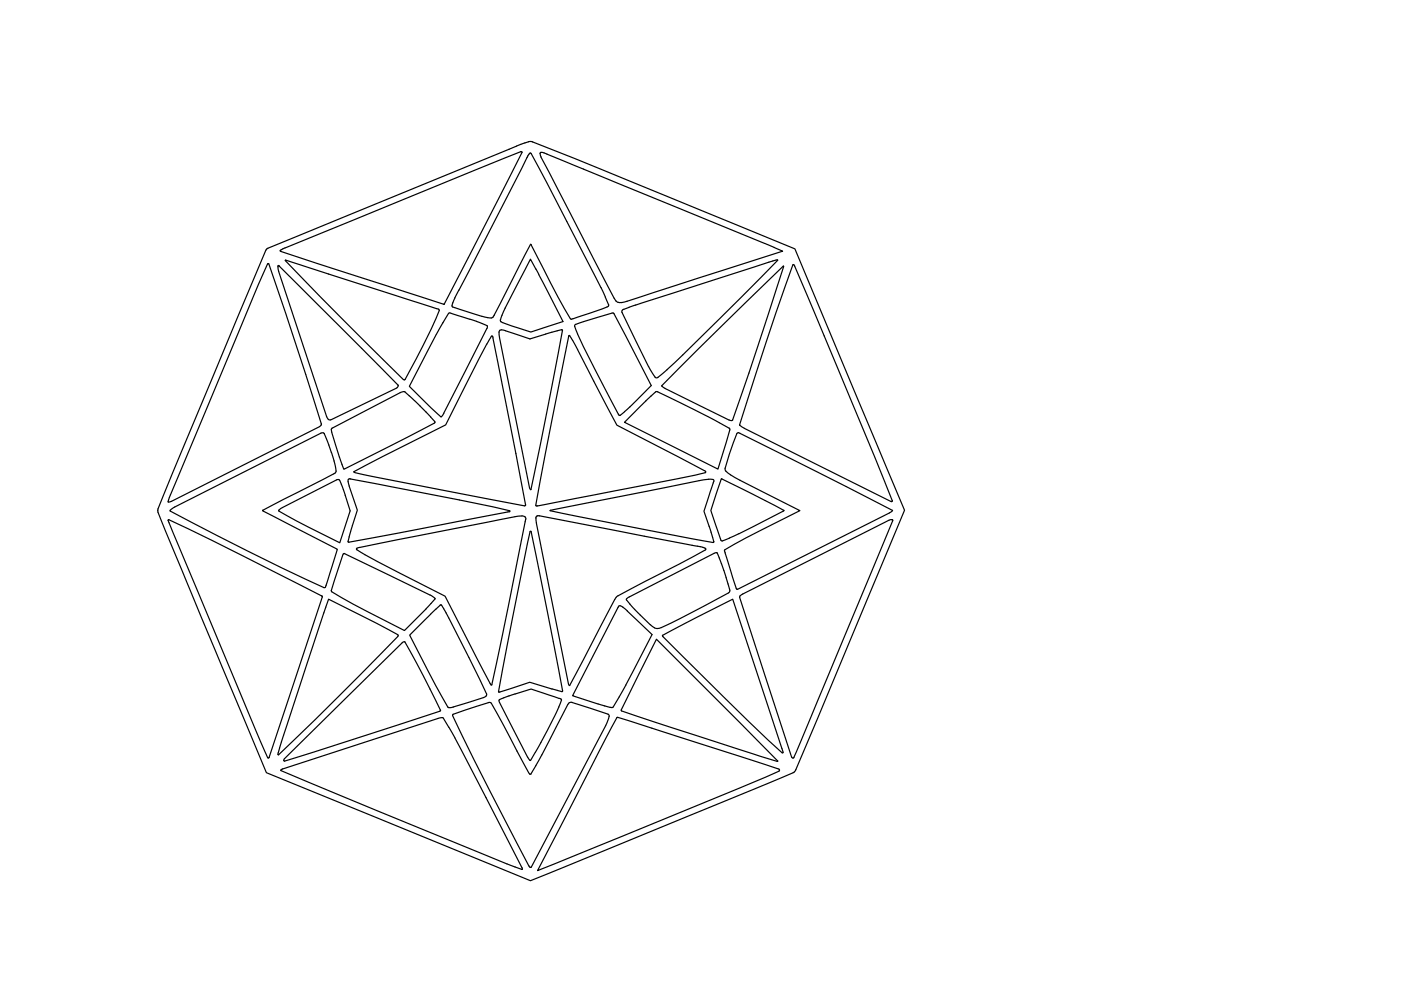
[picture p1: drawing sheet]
<svg xmlns="http://www.w3.org/2000/svg" width="297mm" height="210mm" viewBox="0 0 297 210" stroke-linecap="round" stroke-linejoin="round" font-family="sans-serif">
<!-- layer: 0 -->
<g fill="none" stroke="#000" stroke-width=".25">
<path d="M109.5 31l-52.7 21.6M111.3 30.3l-1.8 .7M111.3 30.3a2.02 2.02 0 0 1 1.6-.2l9 3.5 46.6 19.2 23.3 55.4-18.5 44.1-4.6 10.9-.3 .5-8.5 3.6-47.4 19.4-56-22.9-21.4-51.2-1.6-4.3a696.3 696.3 0 0 1 11.7-28.5l11.2-26.8 .4-.4M112.1 32.7l-15.7 30.4M112.1 32.7l.3-.2 .2 .1 1.6 2.8 14.1 27.5M116 32.7l49.9 20.6-34.2 10.9M116 32.7l-.2-.1a1.07 1.07 0 0 0-1.3-.1l.2 .8 15.5 30M57 56h-.3l-1.9 4.3-18.7 44.6M57 56a694.9 694.9 0 0 1 11.1 34.1l-.4 .3M59.1 56.3l25.3 25.3M59.1 56.3h-.1a1.18 1.18 0 0 0 .1 1.3l10.1 30.7 .4 .6M60 52.8l50.5-20.7 .2 .2-2.4 4.7-14.1 27.5"/>
<path d="M60 52.8l-.6 .4 7.6 2.6 27.2 8.7M60.6 55.2l32.5 10.5a107.7 107.7 0 0 1-7.4 14.8h-.2M60.6 55.1l-.1 .1a736.8 736.8 0 0 0 25 25.3M164.8 55.1l-30.1 9.6M164.8 55.1l.1 .1M164.9 55.2l-12.6 12.7-10.9 10.5M166.1 56.5h-.1l-3.8 3.6a589 589 0 0 0-21.9 21.8l.7 .4M166.1 56.5l-7.3 22.6-3.5 9.9M96.5 63.2l-.6 1.4v.4l.1 .1 6.5 2a3 3 0 0 0 2 .2l6.8-13.3 1.2-2.2 .1 .1a218.6 218.6 0 0 0 8.5 15.8l6.6-2.2 1.3-.6M101 68.1l2.2 .9 .1 .2-.1 .5M101 68.1l-5.8-1.7-2.7 4.5M103.2 73l-8.7 17.1-19.4 9.9"/>
<path d="M103.2 69.7l-9.2 18.2-.5 .5-2.1-1.9-4.6-4.6 5.7-11M103.2 73l1-1.7h.2l7 35.7M106.1 67.8v.3l.5 .3M106.4 66.9l-.3 1M107.1 65.3l5.4-10.4 6.9 13.3-6.8 2.2-6-2M107.1 65.3l-.7 1.6M115.7 70.8l1.9-.5a2.37 2.37 0 0 1 1.7-.3l-1 5.1a611.8 611.8 0 0 1-5.8 28.7l-.2-.4-6.5-32.4a.73 .73 0 0 1 .2-.9 .73 .73 0 0 1 .9-.1l5.5 1.9 3.3-1.1M120.6 71.2v.1a822.3 822.3 0 0 0-6.9 36l.3-.1M120.8 71.2l.6 1M120.8 71.2h-.2M121.4 72.2l9.4 17.9 18.6 9.7M121.8 69.2l.3 .8a276.5 276.5 0 0 0 9.2 18"/>
<path d="M122 68.8l-.2 .4M128.3 63l.7 1.6M129 64.6v.3M129.8 66.4l-7.7 2.4M129.8 66.4l.4 .1 7.9 15.2-4.6 4.6-2 1.8M130.2 63.2l.4 .6M130.6 63.8l.5 .3M131.1 64.1h.6M131.9 66.2l5.6 11.5M134.7 64.7l-2.6 .9-.2 .3v.3M137.5 77.7l1.4 2.2M141.5 78.4l-2 1.6-.4 .1-.3-.2"/>
<path d="M67.7 90.5l-31.4 15.8-.6 .1M69.2 93l-.5-1.1-.7-.1-31 15.7-.9 .7a464.6 464.6 0 0 0 32.8 16.4l2.6-8.1-15.7-8.1M69.2 93.1l1 2.8M69.6 88.9l.5 .1M70.3 91.1v.5M70.3 95.9l.7 2.5 .3 1.5M70.3 91.6l1.7 5.3M70.4 90.8l-.2 .3M71.3 99.9l-.2 .3-.4 .3M75.1 100l.1 .2 4.1 .9 31.9 6.2M84.4 81.6v.2M84.4 81.8l-.3 .4-14 6.8"/>
<path d="M84.8 83.3l-14.4 7.5M85.7 83l1.1 .9M85.7 83l-.9 .3M86.8 83.9l1.1 1M87.9 84.9l3.4 3.5M91.3 88.4l.8 .9v.4l-19.2 9.8-.9-2.6M131.3 88l.2 .1M138 84l1.1-1a117.2 117.2 0 0 1 11.8 5.7l3.7 2.1M138 84l-5.6 5.5 19.8 10 2.5-8.2M141 82.4l13.6 6.7M149.4 99.8l.2 .1v.3a432.2 432.2 0 0 1-23.8 4.8l-11.8 2.3M154.6 90.8l.1 .5"/>
<path d="M155.3 89l-.2 .2-.5-.1M156.8 90.1a579.9 579.9 0 0 1 11.4-34l.2 .2 4.3 10.1 16.5 39.8M156.8 90l1 .8M156.9 91.9l32.3 16.3M156.9 91.9l-.5-.1a39 39 0 0 0-2.7 7.7 6.8 6.8 0 0 0 3.2 2.3l12.7 6.5a207.2 207.2 0 0 0-15.9 8.2l-.1 .2 .1 .5M157.8 90.8l31.1 15.5h.3M35.8 110.2l9.1 4.4 23.3 11.7M35.8 110.2l-.2 .1 1.1 2.7 17.5 41.9 2.6 5.7h.3M35.9 105.5l-.3 .9M36.1 104.9l-.2 .6M70.7 100.5l-15 7.7 .1 .2M71.3 101.8l-11.4 5.8-.8 .6v.2"/>
<path d="M71.3 101.7h.5l.2 .1M72 101.8l.4 .9M72.4 102.7l.8 2.3M73.1 117.4l18.6 9.1 .6 .4-2 2.2M73.1 117.4l-.4 .2-2.5 7.6 .1 .3a184.7 184.7 0 0 0 15.5 8.2l4.5-4.6M73.2 105l1 3.3-2.2 6.8-9.1-4.6-3.8-2.1M74.3 101.6l23.1 4.4 7.1 1.5 3.6 .9-34.2 6.6-.1-.2 .4-1.5 1.6-5.1-1.8-5.1-.2-1.4M74.3 101.5l-.5 .2M76.2 116.1l-.5 .1-.1 .3 1.8 1.1M77.4 117.6l17 8.8 9.7 18.8M111.3 109.6l-.6-.2-1.5 .2-33 6.5M111.3 109.6l.2 .4-7.2 35.2"/>
<path d="M111.4 107l-.2 .2M112.6 112.8l4.7 23.3 1.9 10.5M112.7 112.8l-.3-.1-.5 2.2-6.2 31.8 1.2-.2 5.4-1.8 5.9 1.7M113.6 109.8l.1 1.1M113.7 110.9l6.8 34.1 .2 .3 9.6-18.2 .7-.8M113.9 109.4l-.3 .4M114.4 109.4l33.5 6.4M114.4 109.4h-.5M116.8 108.2l-.2 .1 14.5 2.9a294 294 0 0 0 20.2 3.8v-.2M147.9 115.8l1.6 .4M149.5 116.2l.2 .2-.1 .2-2.6 1.4-16 8.3M150.4 111.6l.9 3.2"/>
<path d="M151.2 102.4l-1.9 6 1.1 3.2M151.2 102.4l.1-.6a5.3 5.3 0 0 0-3.1 .1l-31.5 6.3M151.4 117.3l-18 9.3M151.9 117.2l.6 1.1 1.5 4.1M151.9 117.2l-.5 .1M153.7 117.2l2.4 7.6 .3 .1M154.7 114.1l-1.5 .6M166.1 108.4a116.7 116.7 0 0 1-11.5 5.7M166.1 108.4l.1-.2-1.9-1-11.3-5.7-2.3 6.7 2.2 6.4 .3 .1M189.1 110.2l.2 .1M189.1 110.2l-.6 .1-31.1 15.7M189.2 106.1l-.1 .2"/>
<path d="M189.2 108.2l-.6 .5-32.2 16.2M189.2 110.5l-20.9 50.1M189.3 110.3v.2M68.2 126.3l.1 .3-11.2 34M68.7 129.9l-9.4 28.7M69.1 128.8l.6-1.8 10.2 5.2 4.5 2.5a586.9 586.9 0 0 1-25.5 25.3l.4-1.4M69.1 128.8l-.4 1.1M85.9 136.2a184.2 184.2 0 0 1 7.5 14.5M85.9 136.2l-.3-.1-.3 .2-25 24.5M92.4 129.2l-5.5 5.5 5.5 10.6 2.5 4.6 .3 .1M93.3 128.3l-.9 .9M93.5 128.2l1.7 2.8a254.9 254.9 0 0 1 8 16.3l-.1 .3-.6 .3"/>
<path d="M93.5 128.2l-.2 .1M132.8 127.2l1.7 2 3.4 3.2a1.81 1.81 0 0 0 2.3 .7M132.8 127v.2M133 129.6l5.2 4.9-6.9 13.2M133 129.5a3.2 3.2 0 0 0-1.7-1.1l-9.9 19.1 8 2.5M133.5 126.5l-.7 .5M139.2 135.5l25.7 25.9a251.5 251.5 0 0 1-17.6-5.5l-15.6-5.2zM140.6 135l12.8 12.8a152.2 152.2 0 0 0 12.6 11.8l-.2-.9M140.6 135l-.1-.3 2.1-1.1 12.7-6.6 10.5 31.7M153.9 122.5l.4 1.3M154.4 123.8a2.47 2.47 0 0 1 .2 1.8l-.1 .1M154.5 125.7l-10.3 5.4-4 2"/>
<path d="M156.9 126.3l-.1 .4 11 33.8M157.5 125.9l-.6 .4M93.2 150.8l-32.9 10.6M93.4 150.7l-.2 .1M96 151.7l4.5 9.3 11.6 22.6M102.5 147.9l-6.7 2.1-.6 .1M103.5 149l-7.4 2.4-.1 .3M103.5 149h.5l.2 .1 8.2 15.1 .2-.1 2.3-4.1M104.3 145.2h-.2M113.5 159.5l-1 1.7M114.7 157.4l-1.2 2.1M118.2 146.4l1.1 .2"/>
<path d="M118.5 148.1l-5.9-2-4.7 1.4-2.1 .9 .1 .5 6 11.6M118.5 148.1l.4 .1 .1 .3M119 148.5l-1.2 3-3.1 5.9M121.2 148.9l7.7 2.5M121.3 148.9l-.5 .1-.4 .4-5.5 10.7M128.9 151.4l.3 .5M129.1 151.9l-.7 1.9-15.7 30M129.4 150h.3M130.9 152.1l34 10.9M130.9 152.1a332.4 332.4 0 0 0-10.1 19.3l-6.8 13.2 42.6-17.4 8.5-3.7M131.3 147.8l-1.3 2-.3 .2M59.9 163l32.9-10.7 1.1-.1 1.8 2.9 2.2 4.1 12.8 24.8v.3"/>
<path d="M59.9 163l-.4 .3a978.8 978.8 0 0 0 36.3 15.1l14.8 5.9M60.3 160.8l-.1 .4 .1 .2M111.9 160.5l.5 .7M112.5 161.2h-.2M164.9 163l.3 .2-.1 .3M167.9 160.5l.2 .2M168.3 160.6l-.2 .1M112.1 183.6l.3 .3 .3-.1"/>
</g>
</svg>
